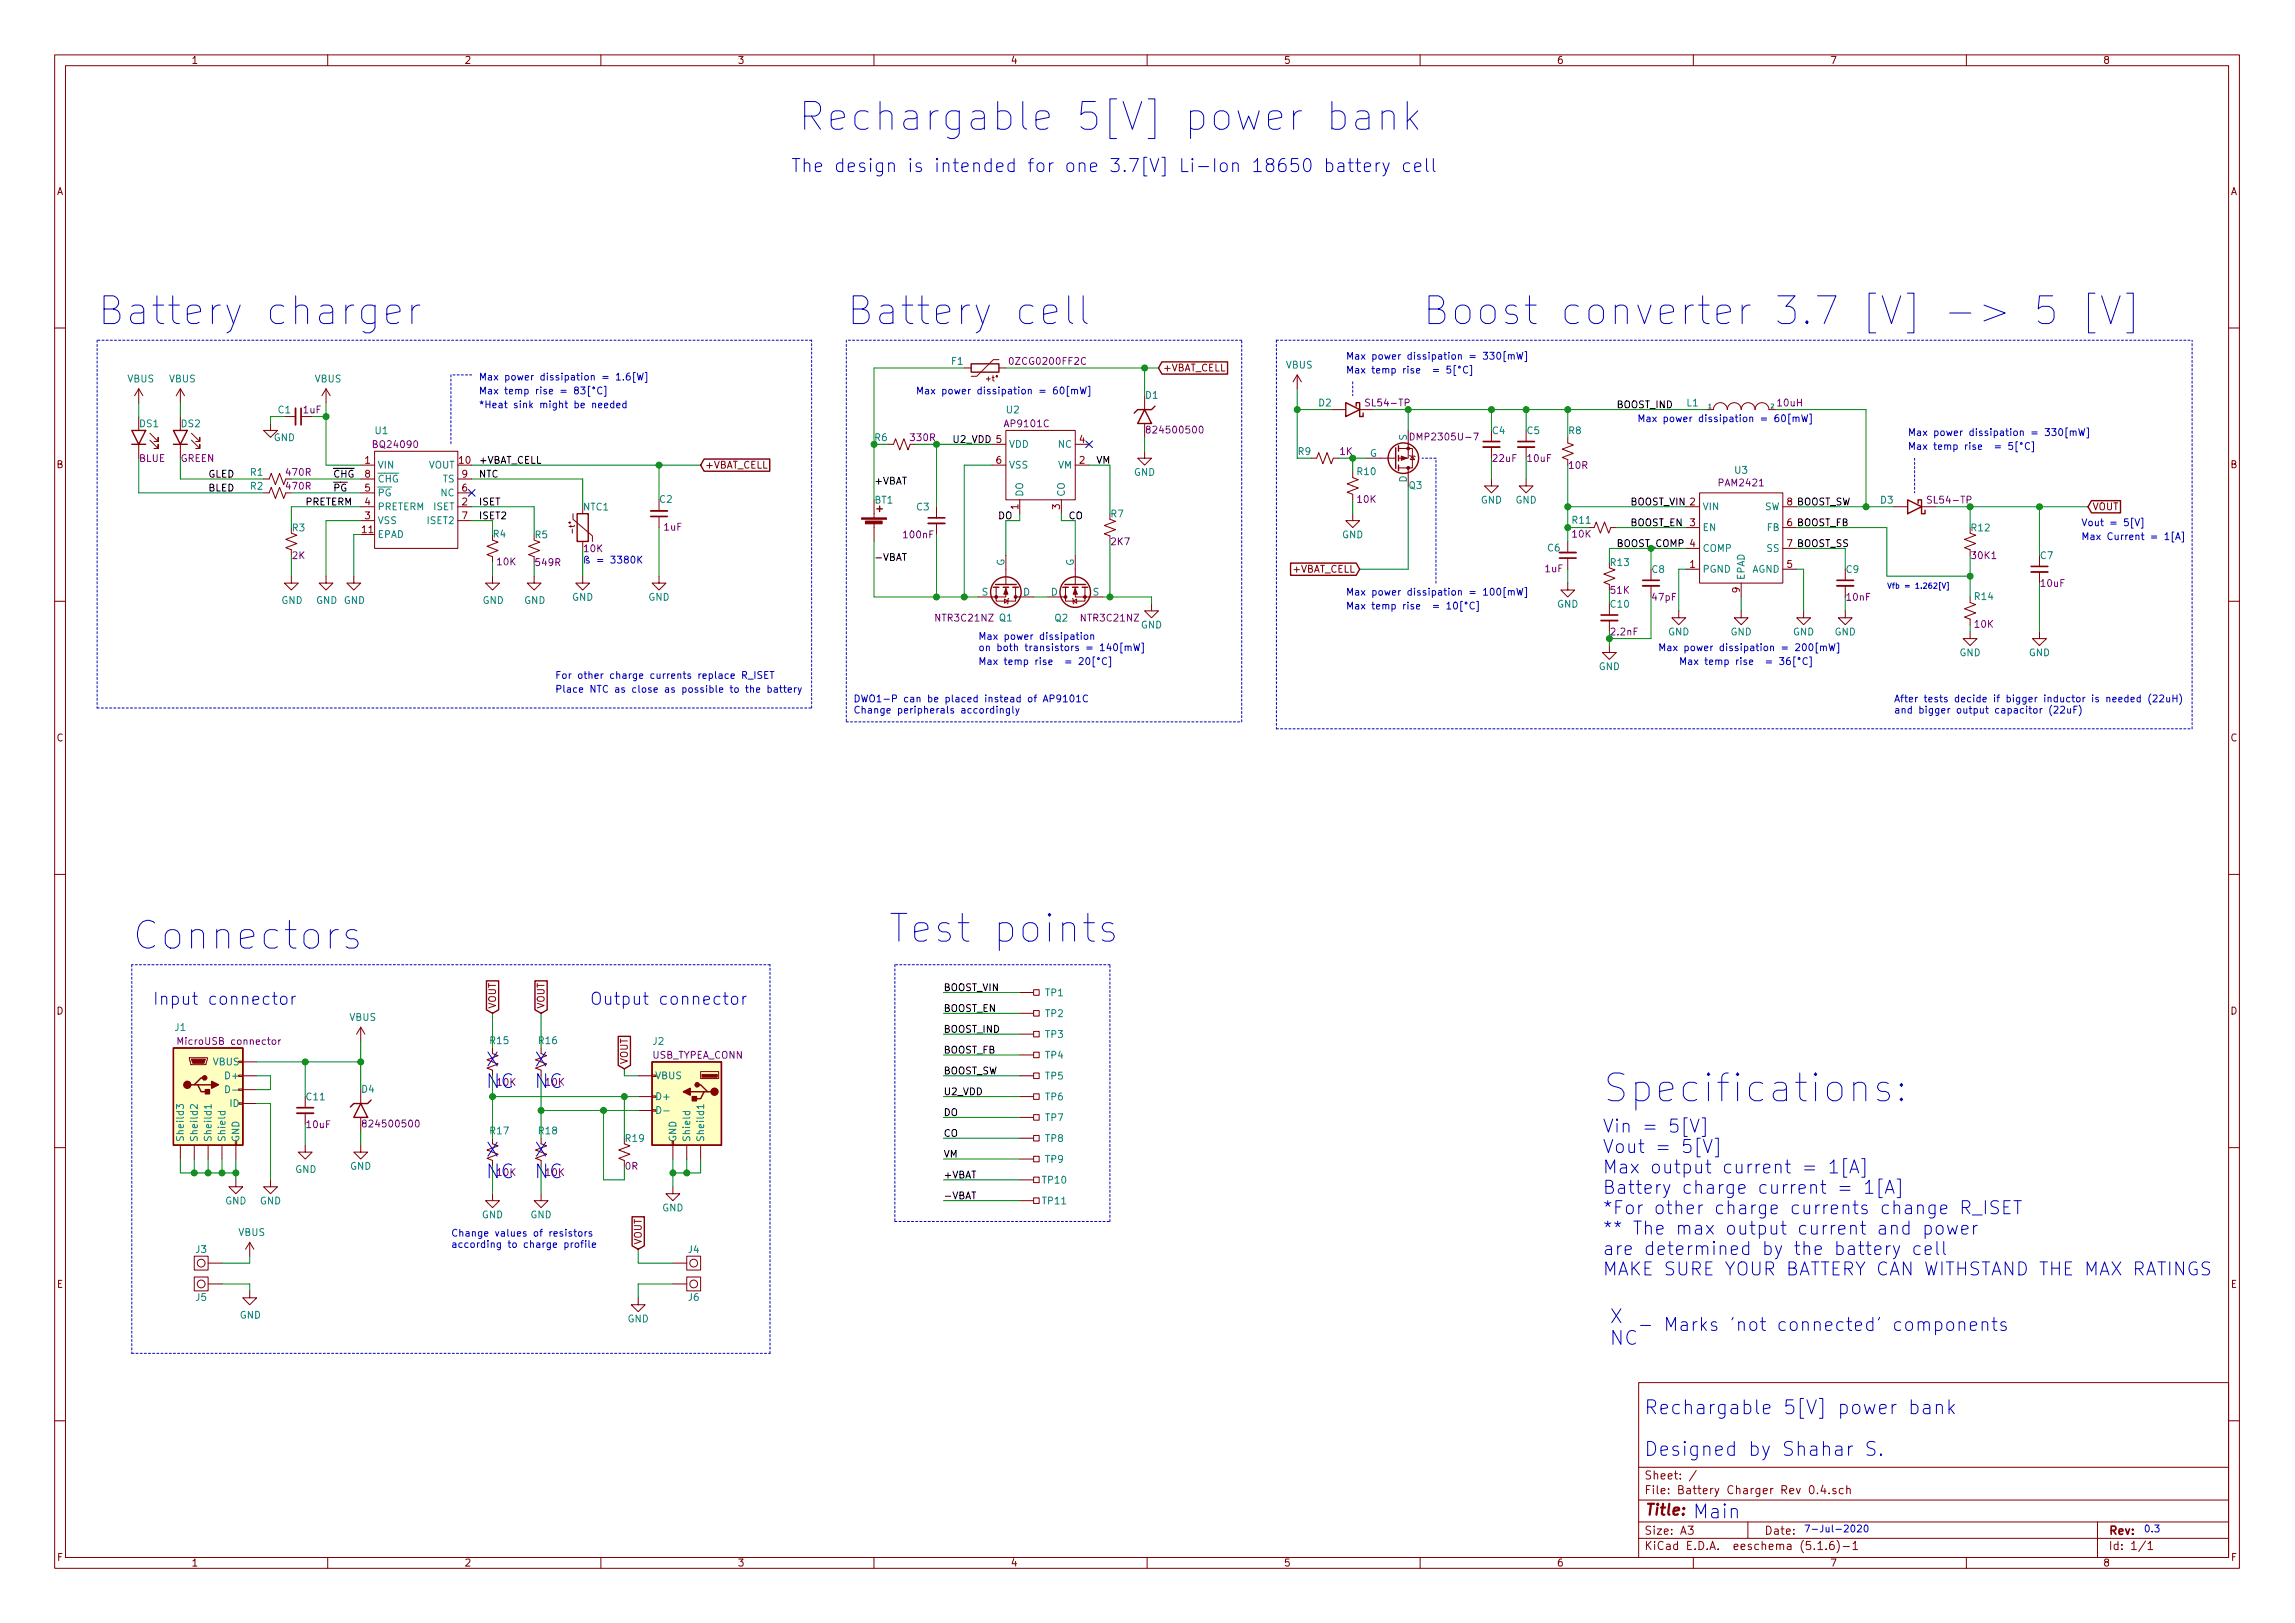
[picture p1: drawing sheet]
<svg xmlns="http://www.w3.org/2000/svg" width="420mm" height="297mm" viewBox="0 0 420 297" stroke-linecap="round" stroke-linejoin="round" font-family="sans-serif">
<defs><g id="words">
<g font-size="7.1" fill="#0000c2">
<text x="146" y="23.9">Rechargable 5[V] power bank</text>
<text x="17.8" y="59.5">Battery charger</text>
<text x="154.9" y="59.5">Battery cell</text>
<text x="260.3" y="59.5">Boost converter 3.7 [V] -&gt; 5 [V]</text>
<text x="24.1" y="173.8">Connectors</text>
<text x="162.6" y="172.5">Test points</text>
<text x="293.4" y="201.7">Specifications:</text>
</g>
<g font-size="3.5" fill="#0000c2">
<text x="88.9" y="195.2">X</text>
<text x="97.8" y="195.2">X</text>
<text x="88.9" y="199.2">NC</text>
<text x="97.8" y="199.2">NC</text>
<text x="88.9" y="211.7">X</text>
<text x="88.9" y="215.7">NC</text>
<text x="97.8" y="211.7">X</text>
<text x="97.8" y="215.7">NC</text>
<text x="294.6" y="242.2">X</text>
<text x="294.6" y="246.2">NC</text>
<text x="301" y="258.9">Rechargable 5[V] power bank</text>
<text x="301" y="266.5">Designed by Shahar S.</text>
<text x="309.9" y="277.9">Main</text>
</g>
<g font-size="3.3" fill="#0000c2">
<text x="144.8" y="31.5">The design is intended for one 3.7[V] Li-Ion 18650 battery cell</text>
<text x="293.4" y="207.3">Vin = 5[V]</text>
<text x="293.4" y="211.1">Vout = 5[V]</text>
<text x="293.4" y="214.8">Max output current = 1[A]</text>
<text x="293.4" y="218.5">Battery charge current = 1[A]</text>
<text x="293.4" y="222.3">*For other charge currents change R_ISET</text>
<text x="293.4" y="226">** The max output current and power</text>
<text x="293.4" y="229.7">are determined by the battery cell</text>
<text x="293.4" y="233.5">MAKE SURE YOUR BATTERY CAN WITHSTAND THE MAX RATINGS</text>
<text x="299.7" y="243.6">- Marks 'not connected' components</text>
</g>
<g font-size="3.1" fill="#0000c2">
<text x="27.9" y="183.9">Input connector</text>
<text x="107.9" y="183.9">Output connector</text>
</g>
<text font-size="2.8" fill="#840000" x="301" y="277.3">Title:</text>
<g font-size="2.1" fill="#840000">
<text x="301" y="273.5">File: Battery Charger Rev 0.4.sch</text>
<text x="301" y="270.8">Sheet: /</text>
<text x="301" y="280.9">Size: A3</text>
<text x="323" y="280.9">Date:</text>
<text x="386" y="280.9">Rev:</text>
<text x="301" y="283.7">KiCad E.D.A. eeschema (5.1.6)-1</text>
<text x="386" y="283.7">Id: 1/1</text>
</g>
<g font-size="1.8" fill="#840000">
<text x="35" y="11.7">1</text>
<text x="85" y="11.7">2</text>
<text x="135" y="11.7">3</text>
<text x="185" y="11.7">4</text>
<text x="235" y="11.7">5</text>
<text x="285" y="11.7">6</text>
<text x="335" y="11.7">7</text>
<text x="385" y="11.7">8</text>
<text x="10.4" y="35.7">A</text>
<text x="408.4" y="35.7">A</text>
<text x="212.9" y="68">+VBAT_CELL</text>
<text x="197.6" y="81.1">4</text>
<text x="10.4" y="85.7">B</text>
<text x="66.8" y="84.9">1</text>
<text x="66.8" y="90">5</text>
<text x="66.8" y="87.4">8</text>
<text x="84.1" y="84.9">10</text>
<text x="84.6" y="90">6</text>
<text x="84.6" y="87.4">9</text>
<text x="129.1" y="85.8">+VBAT_CELL</text>
<text x="182.4" y="84.9">6</text>
<text x="197.6" y="84.9">2</text>
<text x="408.4" y="85.7">B</text>
<text x="66.8" y="95">3</text>
<text x="66.8" y="92.5">4</text>
<text x="84.6" y="92.5">2</text>
<text x="84.6" y="95">7</text>
<text x="186.4" y="93.2" transform="rotate(-90 186.4 93.2)">1</text>
<text x="194.1" y="93.2" transform="rotate(-90 194.1 93.2)">3</text>
<text x="383.1" y="93.4">VOUT</text>
<text x="66.3" y="97.6">11</text>
<text x="309.4" y="96.3">3</text>
<text x="236.7" y="104.8">+VBAT_CELL</text>
<text x="309.4" y="103.9">1</text>
<text x="327.2" y="103.9">5</text>
<text x="318.5" y="108.5" transform="rotate(-90 318.5 108.5)">9</text>
<text x="10.4" y="135.7">C</text>
<text x="408.4" y="135.7">C</text>
<text x="10.4" y="185.7">D</text>
<text x="90.8" y="184.7" transform="rotate(-90 90.8 184.7)">VOUT</text>
<text x="99.7" y="184.7" transform="rotate(-90 99.7 184.7)">VOUT</text>
<text x="408.4" y="185.7">D</text>
<text x="114.9" y="194.8" transform="rotate(-90 114.9 194.8)">VOUT</text>
<text x="117.5" y="227.8" transform="rotate(-90 117.5 227.8)">VOUT</text>
<text x="10.4" y="235.7">E</text>
<text x="408.4" y="235.7">E</text>
<text x="10.5" y="285.7">F</text>
<text x="35" y="286.7">1</text>
<text x="85" y="286.7">2</text>
<text x="135" y="286.7">3</text>
<text x="185" y="286.7">4</text>
<text x="235" y="286.7">5</text>
<text x="285" y="286.7">6</text>
<text x="335" y="286.7">7</text>
<text x="385" y="286.7">8</text>
<text x="408.5" y="285.7">F</text>
</g>
<g font-size="1.8" fill="#0000c2">
<text x="246.4" y="65.8">Max power dissipation = 330[mW]</text>
<text x="87.6" y="69.6">Max power dissipation = 1.6[W]</text>
<text x="246.4" y="68.4">Max temp rise = 5[°C]</text>
<text x="87.6" y="72.2">Max temp rise = 83[°C]</text>
<text x="87.6" y="74.7">*Heat sink might be needed</text>
<text x="167.6" y="72.2">Max power dissipation = 60[mW]</text>
<text x="299.7" y="77.3">Max power dissipation = 60[mW]</text>
<text x="349.2" y="82.3">Max temp rise = 5[°C]</text>
<text x="349.2" y="79.8">Max power dissipation = 330[mW]</text>
<text x="381" y="96.3">Vout = 5[V]</text>
<text x="381" y="98.8">Max Current = 1[A]</text>
<text x="106.7" y="103.1">ß = 3380K</text>
<text x="246.4" y="109">Max power dissipation = 100[mW]</text>
<text x="246.4" y="111.5">Max temp rise = 10[°C]</text>
<text x="179.1" y="117.1">Max power dissipation</text>
<text x="179.1" y="119.2">on both transistors = 140[mW]</text>
<text x="303.5" y="119.2">Max power dissipation = 200[mW]</text>
<text x="101.6" y="124.2">For other charge currents replace R_ISET</text>
<text x="179.1" y="121.7">Max temp rise = 20[°C]</text>
<text x="307.3" y="121.7">Max temp rise = 36[°C]</text>
<text x="101.6" y="126.8">Place NTC as close as possible to the battery</text>
<text x="156.2" y="128.5">DWO1-P can be placed instead of AP9101C</text>
<text x="156.2" y="130.6">Change peripherals accordingly</text>
<text x="346.7" y="128.5">After tests decide if bigger inductor is needed (22uH)</text>
<text x="346.7" y="130.6">and bigger output capacitor (22uF)</text>
<text x="82.5" y="226.3">Change values of resistors</text>
<text x="82.5" y="228.4">according to charge profile</text>
<text x="330.2" y="280.5">7-Jul-2020</text>
<text x="392.4" y="280.5">0.3</text>
</g>
<g font-size="1.8" fill="#008484">
<text x="23.3" y="70">VBUS</text>
<text x="31" y="70">VBUS</text>
<text x="57.6" y="70">VBUS</text>
<text x="174.2" y="66.8">F1</text>
<text x="235.4" y="67.4">VBUS</text>
<text x="51" y="75.7">C1</text>
<text x="184.3" y="75.7">U2</text>
<text x="209.8" y="73">D1</text>
<text x="241.5" y="74.4">D2</text>
<text x="308.9" y="74.4">L1</text>
<text x="25.6" y="78.2">DS1</text>
<text x="33.2" y="78.2">DS2</text>
<text x="50.1" y="80.7">GND</text>
<text x="68.7" y="79.5">U1</text>
<text x="184.7" y="82">VDD</text>
<text x="193.8" y="82">NC</text>
<text x="250.8" y="83.6">G</text>
<text x="257.6" y="80.6" transform="rotate(-90 257.6 80.6)">S</text>
<text x="273.3" y="79.5">C4</text>
<text x="279.6" y="79.5">C5</text>
<text x="287.2" y="79.5">R8</text>
<text x="45.9" y="87.1">R1</text>
<text x="45.9" y="89.6">R2</text>
<text x="69.1" y="85.8">VIN</text>
<text x="69.1" y="88.3">CHG</text>
<text x="78.4" y="85.8">VOUT</text>
<text x="81.1" y="88.3">TS</text>
<text x="184.7" y="85.8">VSS</text>
<text x="193.7" y="85.8">VM</text>
<text x="207.6" y="87.1">GND</text>
<text x="248.5" y="87">R10</text>
<text x="257.6" y="88.3" transform="rotate(-90 257.6 88.3)">D</text>
<text x="258" y="89.5">Q3</text>
<text x="317.7" y="86.7">U3</text>
<text x="69.1" y="95.9">VSS</text>
<text x="69.1" y="93.4">PRETERM</text>
<text x="69.1" y="90.8">PG</text>
<text x="78.4" y="95.9">ISET2</text>
<text x="79.4" y="93.4">ISET</text>
<text x="80.7" y="90.8">NC</text>
<text x="106.8" y="93.4">NTC1</text>
<text x="120.8" y="92">C2</text>
<text x="160.1" y="92.2">BT1</text>
<text x="167.8" y="93.4">C3</text>
<text x="187.3" y="91" transform="rotate(-90 187.3 91)">DO</text>
<text x="194.9" y="91" transform="rotate(-90 194.9 91)">CO</text>
<text x="203.4" y="94.7">R7</text>
<text x="271.1" y="92.2">GND</text>
<text x="277.4" y="92.2">GND</text>
<text x="287.9" y="95.8">R11</text>
<text x="311.7" y="93.4">VIN</text>
<text x="323" y="93.4">SW</text>
<text x="344.3" y="92.2">D3</text>
<text x="53.5" y="97.2">R3</text>
<text x="69.1" y="98.5">EPAD</text>
<text x="90.3" y="98.4">R4</text>
<text x="98" y="98.5">R5</text>
<text x="245.7" y="98.5">GND</text>
<text x="283.4" y="100.9">C6</text>
<text x="311.7" y="97.2">EN</text>
<text x="311.7" y="101">COMP</text>
<text x="323.5" y="97.2">FB</text>
<text x="323.5" y="101">SS</text>
<text x="361" y="97.2">R12</text>
<text x="183.9" y="103.6" transform="rotate(-90 183.9 103.6)">G</text>
<text x="196.6" y="103.6" transform="rotate(-90 196.6 103.6)">G</text>
<text x="294.9" y="103.6">R13</text>
<text x="302.5" y="104.9">C8</text>
<text x="311.7" y="104.8">PGND</text>
<text x="319.4" y="106.2" transform="rotate(-90 319.4 106.2)">EPAD</text>
<text x="320.7" y="104.8">AGND</text>
<text x="338" y="104.9">C9</text>
<text x="373.6" y="102.3">C7</text>
<text x="51.5" y="110.5">GND</text>
<text x="57.9" y="110.5">GND GND</text>
<text x="88.3" y="110.5">GND</text>
<text x="96" y="110.5">GND</text>
<text x="104.7" y="109.9">GND</text>
<text x="118.7" y="109.9">GND</text>
<text x="179.8" y="109">S</text>
<text x="183" y="113.7">Q1</text>
<text x="187.3" y="109">D</text>
<text x="192.4" y="109">D</text>
<text x="193.1" y="113.8">Q2</text>
<text x="200.1" y="109">S</text>
<text x="285.1" y="111.2">GND</text>
<text x="294.9" y="111.2">C10</text>
<text x="361.6" y="109.8">R14</text>
<text x="208.9" y="115">GND</text>
<text x="305.4" y="116.3">GND</text>
<text x="316.8" y="116.3">GND</text>
<text x="328.2" y="116.3">GND</text>
<text x="335.9" y="116.3">GND</text>
<text x="292.7" y="122.6">GND</text>
<text x="358.7" y="120.1">GND</text>
<text x="371.4" y="120.1">GND</text>
<text x="191.4" y="182.3">TP1</text>
<text x="32.1" y="188.7">J1</text>
<text x="64" y="186.8">VBUS</text>
<text x="89.8" y="191.1">R15</text>
<text x="98.7" y="191.1">R16</text>
<text x="119.6" y="191.2">J2</text>
<text x="191.4" y="186.1">TP2</text>
<text x="191.4" y="190">TP3</text>
<text x="39" y="195">VBUS</text>
<text x="41.6" y="197.5">D+</text>
<text x="119.9" y="197.5">VBUS</text>
<text x="191.4" y="193.8">TP4</text>
<text x="191.4" y="197.6">TP5</text>
<text x="42.1" y="200.1">D-</text>
<text x="42.2" y="202.6">ID</text>
<text x="56.2" y="201.4">C11</text>
<text x="66.2" y="200">D4</text>
<text x="119.9" y="201.3">D+</text>
<text x="191.4" y="201.4">TP6</text>
<text x="33.7" y="209.1" transform="rotate(-90 33.7 209.1)">Sheild3</text>
<text x="36.2" y="209.1" transform="rotate(-90 36.2 209.1)">Sheild2</text>
<text x="38.7" y="209.1" transform="rotate(-90 38.7 209.1)">Sheild1</text>
<text x="41.3" y="209.1" transform="rotate(-90 41.3 209.1)">Shield</text>
<text x="43.8" y="209.1" transform="rotate(-90 43.8 209.1)">GND</text>
<text x="89.8" y="207.6">R17</text>
<text x="98.7" y="207.6">R18</text>
<text x="114.6" y="209">R19</text>
<text x="123.8" y="209.1" transform="rotate(-90 123.8 209.1)">GND</text>
<text x="126.4" y="209.1" transform="rotate(-90 126.4 209.1)">Shield</text>
<text x="128.9" y="209.1" transform="rotate(-90 128.9 209.1)">Sheild1</text>
<text x="191.4" y="205.2">TP7</text>
<text x="191.4" y="209">TP8</text>
<text x="54.1" y="214.7">GND</text>
<text x="64.1" y="214.1">GND</text>
<text x="191.4" y="212.8">TP9</text>
<text x="41.2" y="220.4">GND</text>
<text x="47.6" y="220.4">GND</text>
<text x="121.2" y="221.7">GND</text>
<text x="190.9" y="216.6">TP10</text>
<text x="190.9" y="220.4">TP11</text>
<text x="43.7" y="226.2">VBUS</text>
<text x="88.2" y="223">GND</text>
<text x="97.1" y="223">GND</text>
<text x="35.9" y="229.3">J3</text>
<text x="126" y="229.3">J4</text>
<text x="35.9" y="238.1">J5</text>
<text x="126" y="238.1">J6</text>
<text x="43.9" y="241.3">GND</text>
<text x="114.9" y="242">GND</text>
</g>
<g font-size="1.8" fill="#840084">
<text x="185.2" y="66.8">0ZCG0200FF2C</text>
<text x="55.6" y="75.7">1uF</text>
<text x="250.5" y="74.4">SL54-TP</text>
<text x="325.5" y="74.4">10uH</text>
<text x="68.6" y="82">BQ24090</text>
<text x="166.8" y="80.7">330R</text>
<text x="184.1" y="78.2">AP9101C</text>
<text x="210.6" y="79.3">824500500</text>
<text x="259" y="80.6">DMP2305U-7</text>
<text x="25.5" y="84.5">BLUE</text>
<text x="33" y="84.5">GREEN</text>
<text x="52.5" y="87.1">470R</text>
<text x="52.5" y="89.6">470R</text>
<text x="273.4" y="84.5">22uF</text>
<text x="279.7" y="84.5">10uF</text>
<text x="287.3" y="85.8">10R</text>
<text x="314.8" y="89">PAM2421</text>
<text x="248.5" y="92">10K</text>
<text x="353.3" y="92.2">SL54-TP</text>
<text x="107" y="101.1">10K</text>
<text x="121.6" y="97.1">1uF</text>
<text x="165.6" y="98.5">100nF</text>
<text x="203.5" y="99.8">2K7</text>
<text x="287.9" y="98.4">10K</text>
<text x="53.5" y="102.3">2K</text>
<text x="91.1" y="103.5">10K</text>
<text x="98.2" y="103.6">549R</text>
<text x="282.9" y="104.7">1uF</text>
<text x="361.1" y="102.3">30K1</text>
<text x="373.7" y="107.4">10uF</text>
<text x="171.4" y="113.8">NTR3C21NZ</text>
<text x="198.1" y="113.8">NTR3C21NZ</text>
<text x="294.9" y="108.7">51K</text>
<text x="302.6" y="109.9">47pF</text>
<text x="338.2" y="109.9">10nF</text>
<text x="361.6" y="114.9">10K</text>
<text x="33.2" y="191.2">MicroUSB connector</text>
<text x="119.3" y="193.8">USB_TYPEA_CONN</text>
<text x="91.1" y="198.7">10K</text>
<text x="99.9" y="198.7">10K</text>
<text x="56.2" y="206.5">10uF</text>
<text x="67.1" y="206.3">824500500</text>
<text x="91.1" y="215.2">10K</text>
<text x="99.9" y="215.2">10K</text>
<text x="114.5" y="214.1">0R</text>
</g>
<g font-size="1.8">
<text x="295.9" y="74.7">BOOST_IND</text>
<text x="174.6" y="81.1">U2_VDD 5</text>
<text x="38.1" y="90">BLED</text>
<text x="38.1" y="87.4">GLED</text>
<text x="61" y="90">PG</text>
<text x="61" y="87.4">CHG</text>
<text x="87.6" y="87.4">NTC</text>
<text x="87.6" y="84.9">+VBAT_CELL</text>
<text x="160" y="88.7">+VBAT</text>
<text x="200.7" y="84.9">VM</text>
<text x="55.9" y="92.5">PRETERM</text>
<text x="87.6" y="95">ISET2</text>
<text x="87.6" y="92.5">ISET</text>
<text x="182.8" y="95">DO</text>
<text x="195.6" y="95">CO</text>
<text x="298.4" y="92.5">BOOST_VIN 2</text>
<text x="327.2" y="92.5">8 BOOST_SW</text>
<text x="298.4" y="96.3">BOOST_EN</text>
<text x="327.2" y="96.3">6 BOOST_FB</text>
<text x="327.2" y="100.1">7 BOOST_SS</text>
<text x="160" y="102.7">-VBAT</text>
<text x="172.7" y="185.2">BOOST_EN</text>
<text x="172.7" y="181.4">BOOST_VIN</text>
<text x="172.7" y="189">BOOST_IND</text>
<text x="172.7" y="192.8">BOOST_FB</text>
<text x="172.7" y="196.6">BOOST_SW</text>
<text x="172.7" y="200.4">U2_VDD</text>
<text x="172.7" y="204.3">DO</text>
<text x="172.7" y="208.1">CO</text>
<text x="172.7" y="211.9">VM</text>
<text x="172.7" y="215.7">+VBAT</text>
<text x="172.7" y="219.5">-VBAT</text>
</g>
<g font-size="1.8" fill="#008400">
<text x="160.2" y="80.7">R6</text>
<text x="237.7" y="83.3">R9</text>
<text x="245.3" y="83.3">1K</text>
<text x="295.9" y="100.1">BOOST_COMP 4</text>
<text x="295" y="116.3">2.2nF</text>
</g>
<g font-size="1.4" fill="#840000">
<text x="180.7" y="69.8">+t°</text>
<text x="105.2" y="97.3" transform="rotate(-90 105.2 97.3)">-t°</text>
</g>
<text font-size="1.4" fill="#0000c2" x="345.4" y="107.7">Vfb = 1.262[V]</text>
<g font-size="1.1" fill="#008484">
<text x="312.8" y="74.7">1</text>
<text x="324.2" y="74.7">2</text>
</g>
</g></defs>
<g fill="none" stroke="#840000" stroke-width=".18">
<path d="M10 10h400v277h-400zM12 12h396v273.1h-396zM60 10v2M110 10v2M160 10v2M210 10v2M260 10v2M310 10v2M360 10v2M10 60h2M25.4 71.2l-.8 1.2M25.4 71.2v2.5"/>
<path d="M25.4 76.2v2.6M25.4 71.2l.8 1.2M27.4 79.3l1.6 1.5v-.8v.8h-.8M33 71.2l-.7 1.2M33 71.2v2.5M33 76.2v2.6M33 71.2l.8 1.2M35.1 79.3l1.5 1.5v-.8v.8h-.8M49.5 77.5v1.3h1.3l-1.3 1.2-1.2-1.2h1.2M52.1 76.2h2M55.1 76.2h2M59.7 71.2l-.8 1.2"/>
<path d="M59.7 71.2v2.5M59.7 71.2l.8 1.2M176.5 67.3h1.3M182.9 65.8h-1l-3.1 3.1h-1M182.9 67.3h1.2M184.1 78.8h12.7v12.7h-12.7zM209.5 72.4v2.6M209.5 77.5v2.5M237.5 68.6l-.8 1.3M237.5 68.6v2.6M237.5 68.6l.8 1.3M243.8 75h2.6"/>
<path d="M248.9 75h2.6M257.8 78.8v5.1h-1.8M273 78.8v2M279.4 78.8v2M312.4 75h1.3a1.27 1.27 0 0 1 1.3-1.3 1.27 1.27 0 0 1 1.2 1.3 1.27 1.27 0 0 1 1.3-1.3 1.27 1.27 0 0 1 1.3 1.3 1.27 1.27 0 0 1 1.2-1.3 1.27 1.27 0 0 1 1.3 1.3 1.27 1.27 0 0 1 1.3-1.3 1.27 1.27 0 0 1 1.2 1.3h1.3M408 60h2M25.4 81.3v2.6M27.4 80.6l1.6 1.5v-.8v.8h-.8M33 81.3v2.6M35.1 80.6l1.5 1.5v-.8v.8h-.8M48.3 87.7h1l.4-1 .7 2 .8-2 .7 2 .4-1M48.3 90.2h1l.4-1 .7 2 .8-2 .7 2 .4-1"/>
<path d="M53.3 97.6l1.1 .4-2.1 .7 2.1 .8-2.1 .7 1 .4M66 85.1h2.6M66 92.7h2.6M66 95.3h2.6M66 90.2h2.6M66 87.7h2.6M68.6 82.6h15.2v17.8h-15.2zM83.8 92.7h2.6M83.8 95.3h2.6M83.8 90.2h2.6M83.8 87.7h2.6M90.2 98.8l1 .4-2 .8 2 .7-2 .8 1 .4v1"/>
<path d="M97.8 98.8l1 .4-2 .8 2 .7-2 .8 1 .4M104.9 94v1l3.6 3.1v1M106.7 99.1v1.3M120.6 91.5v2M120.6 94.5v2.1M160 91.5v3.3M160 95.8v3.3M162.6 81.3h1l.4-1 .7 2 .8-2 .7 2 .4-1M171.4 92.7v2.1M171.4 95.8v2M181.6 81.3h2.5M181.6 85.1h2.5"/>
<path d="M186.7 91.5v2.5M194.3 91.5v2.5M196.8 81.3h2.6M196.8 85.1h2.6M203.2 95l1 .4-2 .8 2 .7-2 .8 1 .4M209.5 82.6v1.3h1.3l-1.3 1.2-1.2-1.2h1.2M240 83.9h1l.4-1.1 .8 2.1 .8-2.1 .7 2.1 .4-1h1M247.6 86.4v1l1.1 .4-2.1 .8 2.1 .7-2.1 .8 1 .4v1M247.6 94v1.3h1.3l-1.3 1.3-1.2-1.3h1.2M250.2 83.9h5.3M256 82.1h2.6v3.5h-2.6M257.8 85.6v3.3"/>
<path d="M258.1 83.3l.1 .2h.8l.1 .1M258.6 83.5l.4 .6h-.8zM273 87.7v1.2h1.3l-1.3 1.3-1.2-1.3h1.2M273 81.8v2.1M279.4 87.7v1.2h1.3l-1.3 1.3-1.3-1.3h1.3M279.4 81.8v2.1M287 80v1.1l1 .3-2 .8 2 .8-2 .7 1 .4M287 99.1v2M290.8 96.6h1l.4-1.1 .8 2.1 .8-2.1 .7 2.1 .4-1h1M308.6 92.7h2.5M308.6 96.6h2.5M311.1 90.2h15.3v16.5h-15.3z"/>
<path d="M326.4 92.7h2.5M326.4 96.6h2.5M346.7 92.7h2.5M351.8 92.7h2.5M360.7 97.6l1 .4-2 .7 2 .8-2 .7 1 .4M10 110h2M53.3 105.4v1.3h1.3l-1.3 1.3-1.2-1.3h1.2M59.7 105.4v1.3h1.3l-1.3 1.3-1.3-1.3h1.3M64.8 105.4v1.3h1.2l-1.2 1.3-1.3-1.3h1.3M90.2 105.4v1.3h1.2l-1.2 1.3-1.3-1.3h1.3M97.8 105.4v1.3h1.3l-1.3 1.3-1.3-1.3h1.3M106.7 105.4v1.3h1.2l-1.2 1.3-1.3-1.3h1.3"/>
<path d="M120.6 105.4v1.3h1.3l-1.3 1.3-1.2-1.3h1.2M182.4 107.5v2.5h3.5v-2.5M183.9 109.6l.6 .4-.6 .4zM184.1 107.5v1.8h-5M184.1 101.6v5.4M184.7 109.5l-.2 .1v.8l-.1 .1M185.9 109.3h3.3M191.8 109.3h3.3M195.1 107.5v2.5h3.5v-2.5M196.3 109.5l.2 .1v.8l.1 .1M196.5 110l.6-.4v.8zM196.8 107.5v1.8h5.1"/>
<path d="M196.8 101.6v5.4M210.8 110.5v1.3h1.3l-1.3 1.3-1.3-1.3h1.3M287 106.7v1.3h1.3l-1.3 1.3-1.3-1.3h1.3M287 102.1v2.1M294.6 118.1v1.3h1.3l-1.3 1.3-1.2-1.3h1.2M294.6 103.9l1.1 .4-2.1 .8 2.1 .7-2.1 .8 1 .4M294.6 110.5v2.1M294.6 113.6v2M302.3 104.2v2M302.3 107.2v2.1M307.3 111.8v1.3h1.3l-1.3 1.2-1.2-1.2h1.2M308.6 104.2h2.5"/>
<path d="M308.6 100.4h2.5M318.8 111.8v1.3h1.2l-1.2 1.2-1.3-1.2h1.3M318.8 106.7v2.6M326.4 104.2h2.5M326.4 100.4h2.5M330.2 111.8v1.3h1.3l-1.3 1.2-1.3-1.2h1.3M337.8 111.8v1.3h1.3l-1.3 1.2-1.3-1.2h1.3M337.8 104.2v2M337.8 107.2v2.1M360.7 109.3v1l1 .4-2 .7 2 .8-2 .7 1 .4v1M360.7 115.6v1.3h1.2l-1.2 1.2-1.3-1.2h1.3M373.4 115.6v1.3h1.2l-1.2 1.2-1.3-1.2h1.3"/>
<path d="M373.4 101.6v2.1M373.4 104.7v2M408 110h2M10 160h2M408 160h2M34.7 193.6h3.3v.2l-.3 1.1h-2.8zM43.7 194.2h.7v.3h-.7zM44.4 196.9h2.6M44.4 194.3h2.6M44.4 199.4h2.6M66 188v2.5M66 199.4v2.6"/>
<path d="M66 188l-.7 1.3M66 188l.8 1.3M116.8 196.9h2.6M128.3 196.1h3.3v1.3h-3.3zM186.7 181.6h2.5M186.7 185.5h2.5M186.7 189.3h2.5M186.7 193.1h2.5M186.7 196.9h2.5M189.2 181.1h1v1.1h-1zM189.2 184.9h1v1.1h-1zM189.2 188.8h1v1h-1z"/>
<path d="M189.2 192.6h1v1h-1zM189.2 196.4h1v1h-1zM10 210h2M33 209.6v2.5M35.6 209.6v2.5M38.1 209.6v2.5M40.6 209.6v2.5M43.2 215.9v1.3h1.2l-1.2 1.3-1.3-1.3h1.3M43.2 209.6v2.5M44.4 202h2.6M49.5 215.9v1.3h1.3l-1.3 1.3-1.2-1.3h1.2M55.9 209.6v1.3h1.2l-1.2 1.2-1.3-1.2h1.3"/>
<path d="M55.9 200.7v2M55.9 203.7v2.1M66 209.6v1.3h1.3l-1.3 1.2-1.2-1.2h1.2M66 204.5v2.5M90.2 218.5v1.2h1.2l-1.2 1.3-1.3-1.3h1.3M99.1 218.5v1.2h1.2l-1.2 1.3-1.3-1.3h1.3M114.3 209.3l1 .4-2 .8 2 .7-2 .8 1 .4M116.8 200.7h2.6M116.8 203.2h2.6M119.4 203.1h.7v.3h-.7zM119.4 200.6h.7v.2h-.7zM123.2 217.2v1.3h1.3l-1.3 1.2-1.3-1.2h1.3"/>
<path d="M123.2 209.6v2.5M125.7 209.6v2.5M128.3 209.6v2.5M186.7 200.7h2.5M186.7 204.5h2.5M186.7 208.3h2.5M186.7 212.1h2.5M186.7 215.9h2.5M186.7 219.7h2.5M189.2 200.2h1v1h-1zM189.2 204h1v1h-1zM189.2 207.8h1v1h-1z"/>
<path d="M189.2 211.6h1v1h-1zM189.2 215.4h1v1h-1zM189.2 219.2h1v1.1h-1zM408 210h2M35.6 229.9h2.5v2.5h-2.5zM35.6 233.7h2.5v2.6h-2.5zM38.1 231.2h2.5M38.1 235h2.5M45.7 236.3v1.2h1.3l-1.3 1.3-1.3-1.3h1.3M45.7 227.4l-.7 1.2M45.7 227.4v2.5M45.7 227.4l.8 1.2"/>
<path d="M116.8 237.5v1.3h1.3l-1.3 1.3-1.2-1.3h1.2M123.2 231.2h2.5M123.2 235h2.5M125.7 233.7h2.6v2.6h-2.6zM125.7 229.9h2.6v2.5h-2.6zM300 253h108v32.1h-108zM10 260h2M300 278.5h108M300 274.5h108M300 268.5h108M309 279.3h1l-.5 .6 .4 .1v.7l-.2 .1-.7-.1M310.5 269.1l-1.2 2"/>
<path d="M320 278.5v3M332.7 273.3v.1M333.7 271.8l-.3 1.1h.9M334.1 272.4v1M334.9 273.3v.1M336.1 272.5l-.4-.1-.2 .2 .1 .2 .5 .2v.3h-.6M337.4 272.5l-.4-.1-.3 .3 .1 .6 .2 .1 .4-.1M338.1 272.5l.2-.1 .4 .1v.9M338.1 271.9v1.5M384 278.5v6.6M408 260h2M60 285.1v1.9"/>
<path d="M110 285.1v1.9M160 285.1v1.9M210 285.1v1.9M260 285.1v1.9M300 281.5h108M310 285.1v1.9M332.8 282.5l.4-.4v1.5M332.8 283.6h.9M334.3 283.5v.1M335.7 282.1a.59 .59 0 0 0-.8 .6l.1 .8 .2 .1 .5-.1 .1-.5-.1-.3h-.5l-.3 .3M336.3 281.9a1.71 1.71 0 0 1 0 2.3M337.4 283h1.2"/>
<path d="M339.2 282.5l.4-.4v1.5M339.2 283.6h.9M360 285.1v1.9M392.8 282l-1.3 2M393.2 282.5l.5-.4v1.5M393.2 283.6h.9"/>
<circle cx="36.8" cy="235" r=".71"/>
<circle cx="36.8" cy="231.2" r=".71"/>
<circle cx="127" cy="235" r=".71"/>
<circle cx="127" cy="231.2" r=".71"/>
</g>
<path d="M54.1 74.7v3.1M119.1 93.5h3.1M169.9 95.8h3.1M271.5 81.8h3.1M277.9 81.8h3M285.5 101.1h3M293.1 113.6h3.1M300.7 107.2h3.1M336.3 107.2h3M371.9 104.7h3M54.4 203.7h3" fill="none" stroke="#840000" stroke-width=".33"/>
<path d="M55.1 74.7v3.1M119.1 94.5h3.1M169.9 94.8h3.1M271.5 80.8h3.1M277.9 80.8h3M285.5 102.1h3M293.1 112.6h3.1M300.7 106.2h3.1M336.3 106.2h3M371.9 103.7h3M54.4 202.7h3" fill="none" stroke="#840000" stroke-width=".3"/>
<g fill="none" stroke="#840000" stroke-width=".25">
<path d="M24.1 78.8h2.6l-1.3 2.5zM31.7 78.8h2.6l-1.3 2.5zM177.8 66.6h5.1v1.5h-5.1zM209.5 75l1.3 2.5h-2.5zM211.5 74.3l-.7 .7h-2.5l-.7 .6M212.7 66.2h12v2.3h-12l-.6-1.2zM246.4 73.7l2.5 1.3-2.5 1.2zM248.3 74.3v-.6h.6v2.5h.7v-.6M24.1 81.3h2.6M31.7 81.3h2.6M105.7 94h2v5.1h-2zM128.9 84h12v2.2h-12l-.6-1.1z"/>
<path d="M160.5 93.1h1M161 92.6v1M255.5 82v3.8M256 81.6v1M256 83.3v1.1M256 85.1v1M349.2 91.5l2.6 1.2-2.6 1.3zM351.2 92.1v-.6h.6v2.5h.6v-.6M382.9 91.6h5.3v2.3h-5.3l-.6-1.2zM181.9 107.5h1M182.2 107h3.9M183.6 107.5h1.1"/>
<path d="M185.4 107.5h1M194.6 107.5h1M194.9 107h3.9M196.3 107.5h1.1M198.1 107.5h1M236.3 103.1h12l.6 1.1-.6 1.1h-12zM89.1 179.5h2.2v5.3l-1.1 .7-1.1-.7zM97.9 179.5h2.3v5.3l-1.1 .7-1.2-.7zM31.7 191.8h12.7v17.8h-12.7zM35.6 198.5h.6l.6 1.3h1.3M36.2 198.5h2.5M37.5 197.3h-.7l-1.2 1.2h-.7"/>
<path d="M113.2 189.7h2.2v5.3l-1.1 .6-1.1-.6zM119.4 194.3h12.7v15.3h-12.7zM126.4 199.8h2.5M127.6 198.5h.7l1.2 1.3h.7M129.5 199.8h-.6l-.6 1.3h-1.3M66 202l1.3 2.5h-2.5zM67.9 201.3l-.6 .7h-2.5l-.7 .6M115.7 222.7h2.3v5.3l-1.2 .6-1.1-.6z"/>
<circle cx="256.9" cy="83.9" r="2.79"/>
<circle cx="184.1" cy="108.4" r="2.79"/>
<circle cx="196.8" cy="108.4" r="2.79"/>
</g>
<path d="M210.1 78.5l-.2-.1v-.3l.2-.1 .4 .1v.3l-.5 .2-.1 .2v.2l.2 .3 .4-.1 .1-.2-.1-.4-.2-.1M219.6 78.1l.2-.1a.69 .69 0 0 1 .5 .6 .69 .69 0 0 1-.5 .7l-.2-.2-.1-.3zM258.2 79.3a.64 .64 0 0 1 .7 .6 .64 .64 0 0 1-.7 .6zM269.8 79.3h.8l-.5 1.2M32.6 191.1v-1.2l.4 .9 .4-.9v1.2M49.9 190.4l.3-.1 .3 .2-.1 .6h-.3l-.3-.2zM51 190.3v.8M51.4 190.3l-.4 .2M66.6 205.5l-.2-.1v-.3l.2-.1 .4 .1v.3l-.5 .2-.2 .2v.2l.3 .3 .4-.1 .1-.2-.1-.4-.2-.1M76.1 205.1l.2-.1a.69 .69 0 0 1 .5 .6 .69 .69 0 0 1-.5 .7l-.2-.2-.1-.3z" fill="none" stroke="#840084" stroke-width=".18"/>
<g fill="#840000" stroke="#840000" stroke-width=".18">
<path d="M157.7 94.8h4.6v.2h-4.6z"/>
<path d="M158.4 95.4h3.1v.5h-3.1z"/>
<path d="M196.8 107.7l.4 1h-.7z"/>
<path d="M184.1 107.7l.4 1h-.7z"/>
<path d="M256.5 83.5l1.1 .4-1.1 .3z"/>
<path d="M128.5 196.6h2.8v.5h-2.8z"/>
<path d="M35.1 193.8h2.5l-.3 .8h-2z"/>
<circle cx="198.6" cy="109.3" r=".25"/>
<circle cx="195.1" cy="109.3" r=".25"/>
<circle cx="182.4" cy="109.3" r=".25"/>
<circle cx="185.9" cy="109.3" r=".25"/>
<circle cx="257.8" cy="82.1" r=".25"/>
<circle cx="257.8" cy="85.6" r=".25"/>
</g>
<g fill="#ffffc2" stroke="#ffffc2" stroke-width=".18">
<path d="M119.4 194.3h12.7v15.3h-12.7z"/>
<path d="M31.7 191.8h12.7v17.8h-12.7z"/>
</g>
<g fill="#840000" stroke="#840000" stroke-width=".25">
<path d="M126.7 200.7h.8v.8h-.8z"/>
<path d="M125.1 199.8l1.3-.6v1.2z"/>
<path d="M37.6 199.4h.8v.8h-.8z"/>
<path d="M38.7 197.9l1.3 .6-1.3 .7z"/>
<circle cx="130.8" cy="199.8" r=".63"/>
<circle cx="127.6" cy="198.5" r=".38"/>
<circle cx="34.3" cy="198.5" r=".63"/>
<circle cx="37.5" cy="197.3" r=".38"/>
</g>
<g fill="none" stroke="#008484" stroke-width=".18">
<path d="M41.3 198.7a.64 .64 0 0 1 .7 .7 .64 .64 0 0 1-.7 .6zM32.3 202.9v-.8l.5 .5 .1-.4 .5-.1 .2 .3-.1 .5M36.1 202.1v.8l-.9-.8-.4 .3 .2 .5M38.7 202.5h-1.3l.3 .4M38.7 202.1v.8M39.9 203.4h1.3M40.4 203.4v.4l.2 .2 .5-.1v-.5M120.2 202.5a.64 .64 0 0 1 .8 .7 .64 .64 0 0 1-.8 .6zM121.5 203.3h1M125 203.4h1.3M125.5 203.4v.4l.2 .2 .5-.1v-.5M128.8 202.5h-1.2l.3 .4"/>
<path d="M128.8 202.1v.8"/>
</g>
<g fill="none" stroke="#0000c2" stroke-width=".18" stroke-dasharray=".4 .4">
<path d="M17.8 62.3v67.3M82.5 68.6v12.7M86.4 68.6h-3.9M148.6 62.3h-130.8M154.9 62.3v69.8M227.3 62.3h-72.4M233.7 62.3h167.6M233.7 62.3v71.1M247.6 69.9v2.5M262.9 83.9h-2.6M350.5 83.9v6.3M262.9 106.7v-22.8"/>
<path d="M17.8 129.6h130.8M148.6 129.6v-67.3M154.9 132.1h72.4M227.3 132.1v-69.8M233.7 133.4h167.6M401.3 133.4v-71.1M24.1 176.6v71.1M141 176.6h-116.9M163.8 176.6v47M203.2 176.6h-39.4M163.8 223.6h39.4M203.2 223.6v-47"/>
<path d="M24.1 247.7h116.9M141 247.7v-71.1"/>
</g>
<g fill="none" stroke="#008400" stroke-width=".18">
<path d="M25.4 73.7v2.5M33 73.7v2.5M52.1 76.2h-2.6v1.3M57.1 76.2h2.6M59.7 73.7v11.4h6.3M176.5 67.3h-16.5v24.2M184.1 67.3h28M209.5 67.3v5.1M237.5 71.2v12.7M237.5 75h6.3M251.5 75h60.9M257.8 75v3.8"/>
<path d="M273 75v3.8M279.4 75v3.8M287 75v5M325.1 75h16.5v17.7M25.4 83.9v6.3h22.9M33 83.9v3.8h15.3M53.3 87.7h12.7M53.3 90.2h12.7M66 95.3h-6.3v10.1M66 92.7h-12.7v3.9M66 97.8h-1.2v7.6M86.4 95.3h3.8v2.5"/>
<path d="M86.4 87.7h20.3v5M86.4 92.7h11.4v5.1M86.4 85.1h41.9M120.6 85.1v6.4M120.6 96.6v8.8M160 99.1v10.2h19.1M167.6 81.3h14M171.4 81.3v11.4M171.4 97.8v11.5M181.6 85.1h-5.1v24.2M186.7 94v1.3h-2.6v6.3M194.3 94v1.3h2.5v6.3"/>
<path d="M199.4 85.1h3.8v8.9M203.2 99.1v10.2M209.5 80v2.6M247.6 91.5v2.5M250.2 83.9h-2.6v2.5M257.8 88.9v15.3h-8.9M273 83.9v3.8M279.4 83.9v3.8M287 92.7h21.6M287 96.6h3.8M287 85.1v14M295.9 96.6h12.7"/>
<path d="M328.9 92.7h17.8M328.9 96.6h16.5v8.8h15.3M354.3 92.7h28M360.7 92.7v3.9M373.4 92.7v8.9M53.3 101.6v3.8M90.2 102.9v2.5M97.8 102.9v2.5M106.7 100.4v5M189.2 109.3h2.6M201.9 109.3h8.9v1.2M287 104.2v2.5"/>
<path d="M294.6 108v2.5M302.3 100.4v3.8M302.3 109.3v7.6h-7.7v1.2M308.6 104.2h-1.3v7.6M308.6 100.4h-14v2.5M318.8 109.3v2.5M328.9 104.2h1.3v7.6M328.9 100.4h8.9v3.8M337.8 109.3v2.5M360.7 101.6v7.7M360.7 114.3v1.3M373.4 106.7v8.9"/>
<path d="M47 196.9h2.5v2.5h-2.5M47 194.3h19M55.9 194.3v6.4M66 190.5v8.9M90.2 185.5v6.3M90.2 196.9v11.4M99.1 185.5v6.3M99.1 196.9v11.4M114.3 195.6v1.3h2.5M172.7 193.1h14M172.7 196.9h14M172.7 189.3h14"/>
<path d="M172.7 185.5h14M172.7 181.6h14M33 212.1v2.6h10.2M35.6 212.1v2.6M38.1 212.1v2.6M40.6 212.1v2.6M43.2 212.1v3.8M47 202h2.5v13.9M55.9 205.8v3.8M66 207v2.6M90.2 213.4v5.1M90.2 200.7h26.6"/>
<path d="M99.1 203.2h17.7M99.1 213.4v5.1M110.5 203.2v12.7h3.8v-2.5M114.3 200.7v7.6M123.2 212.1v5.1M125.7 212.1v2.6M128.3 212.1v2.6h-5.1M172.7 215.9h14M172.7 219.7h14M172.7 200.7h14M172.7 204.5h14M172.7 208.3h14"/>
<path d="M172.7 212.1h14M40.6 235h5.1v1.3M45.7 229.9v1.3h-5.1M116.8 228.6v2.6h6.4M123.2 235h-6.4v2.5"/>
</g>
<path d="M165.2 101.3h.7M177.9 218.1h.7" fill="none" stroke="#000" stroke-width=".18"/>
<g fill="none" stroke="#0000c2" stroke-width=".18">
<path d="M243.8 18.6v5.1M257.6 18.6v5.1M237.6 29h-1.1l-.1 1.2 .3-.3 .8 .1 .2 .4-.1 .8-.3 .2h-.6l-.3-.2M238.9 29.2a.58 .58 0 0 1 .6-.2 .58 .58 0 0 1 .4 .5 1.4 1.4 0 0 1-.5 1.9 .59 .59 0 0 1-.6-.5 1.98 1.98 0 0 1 .1-1.7zM242.8 29.9l.7-.1 .5 .5v.6l-.2 .4-.3 .1-.7-.1M242.8 29v2.4M243.8 20.5l.5-.2h1l.7 .5 .3 .4v1.5l-.5 .7-.5 .3h-1l-.5-.3M245 29.9l.2-.1 .7 .1 .1 1.5M246 30.4l-.8 .1a.48 .48 0 0 0-.3 .4 .48 .48 0 0 0 .3 .5l.8-.1M246.8 29.8h.9M247.2 29v2.1l.1 .2 .4 .1M248.2 29.8h.9"/>
<path d="M248.4 20.5l.5-.2h1l.5 .2 .2 .5v2.7M248.5 29v2.1l.1 .2 .5 .1M249.8 30.6l1.1-.2-.1-.5-.7-.1-.3 .4v.9l.1 .2 .2 .1 .7-.1M250.6 21.5l-.5 .2h-1.2a1 1 0 0 0-.7 1 1 1 0 0 0 .7 1h1.2l.5-.3M251.9 29.8v1.6M252.6 29.8a.64 .64 0 0 0-.7 .5M253 20.8a1.28 1.28 0 0 1 2.2 .2v2.7M253 20.3v3.4M253.2 29.8l.6 1.6M254.3 29.8l-.8 2.2-.3 .2M258.1 29.9l-.7-.1-.5 .5v.6l.3 .4 .2 .1 .7-.1M258.1 21.7l1.5 2"/>
<path d="M259 30.6l1.1-.2-.1-.5-.7-.1-.3 .4 .1 1.1 .2 .1 .7-.1M259.6 20.3l-2 1.9M261.2 29v2.1l.3 .3M262.4 29v2.1l.3 .3M68.7 55.8v4.2a1.41 1.41 0 0 1-2.2 .7M68.7 56.1l-.6-.3h-.9l-.5 .3-.5 .7v1.5l.5 .7 .5 .2h.9l.6-.2M70.8 57.5l2.4-.5v-.4l-.2-.5-.5-.3h-.9l-.5 .3-.3 .5v1.9l.3 .5 .5 .2h.9l.5-.2M75.4 55.8v3.4M76.9 55.8a1.27 1.27 0 0 0-1.5 1M191.1 57.5l2.4-.5v-.4l-.3-.5-.5-.3h-.9l-.5 .3-.2 .5v1.9l.2 .5 .5 .2h.9l.5-.2M195.7 54.1v4.4l.2 .5 .5 .2M198.3 54.1v4.4l.3 .5 .4 .2"/>
<path d="M356.9 57.3h3.9M363.2 55.8l3.9 1.5-3.9 1.4M375.8 54.1h-2.4l-.2 2.5 .7-.5h1.2l.5 .2 .4 .7v1.3l-.2 .4-.7 .5h-1.2l-.7-.5M383.5 53.7h-1.2v7.2h1.2M384.8 54.1l1.6 5.1 1.7-5.1M389.4 53.7h1.2v7.2h-1.2M106.3 70.8h.8l-.4 .5 .3 .1 .1 .5-.2 .2-.6-.1M108 70.7h-.3v1.8h.3M108.6 70.9h.2v.2h-.2zM109.6 74.2l.6-.1-.1-.3h-.3l-.2 .2 .1 .6h.4M110.2 71a.6 .6 0 0 0-.8 .4 .6 .6 0 0 0 .6 .7l.2-.1M110.6 70.7h.3v1.8h-.3"/>
<path d="M110.7 74.2l.6-.1-.1-.3h-.4l-.1 .2v.6h.5M112.4 73.8h-.4l-.2 .2 .1 .6h.5M112.4 73.4v1.2M112.9 68.6l.3-.3v1.3M112.9 69.6h.7M112.9 74.2l.6-.1v-.3h-.4l-.2 .2 .1 .6h.5M114.1 69.4v.2M114.6 73.8h-.4l-.2 .2 .1 .6h.5M114.6 73.4v1.2M115.3 68.3h-.3a.79 .79 0 0 0-.1 1.3l.4-.2v-.5l-.4-.1-.2 .2M116.3 68.2h-.3v1.8h.3M116.7 68.3l.3 1.3 .2-1 .2 1 .4-1.3"/>
<path d="M118.1 68.2h.3v1.8h-.3M194.2 71l.2-.2a.69 .69 0 0 1 .4 .7 .69 .69 0 0 1-.4 .6l-.2-.1-.1-.4zM195.7 70.7h-.3v1.8h.3M196.2 71.4l.2-.1h.3v.8M196.2 71.3v.8M196.7 71.4l.2-.1h.3l.1 .8M197.8 70.8l.3 1.3 .2-.9 .3 .9 .3-1.3M199.2 70.7h.3v1.8h-.3M265.6 67h-.7v.6l.2-.1 .4 .1 .1 .6-.2 .1-.5-.1M266.5 66.9h-.3v1.8h.3M267.1 67.1h.2v.2h-.2zM268.7 67.1a.6 .6 0 0 0-.8 .5 .6 .6 0 0 0 .6 .7l.2-.1"/>
<path d="M269.1 66.9h.3v1.8h-.3M272.7 64.5h.8l-.4 .5 .4 .1v.5l-.2 .1-.6-.1M274.1 64.6l.2-.1a.67 .67 0 0 1 .5 .6 .67 .67 0 0 1-.5 .6l-.3-.4zM275.7 64.3h-.3v1.9h.3M276.1 65l.2-.1 .3 .1 .1 .7M276.1 64.9v.8M276.7 65.1l.2-.2 .3 .1v.7M277.7 64.5l.3 1.2 .3-.9 .2 .9 .3-1.2M279.2 64.3h.3v1.9h-.3M326.3 76l.2-.1a.69 .69 0 0 1 .4 .6 .69 .69 0 0 1-.4 .7l-.2-.2-.1-.3zM327.8 75.8h-.3v1.8h.3M328.3 76.5l.1-.2 .4 .1v.8"/>
<path d="M328.3 76.3v.9M328.8 76.5l.2-.2 .3 .1 .1 .8M329.8 75.9l.3 1.3 .3-.9 .2 .9 .3-1.3M331.3 75.8h.3v1.8h-.3M375.6 78.4h.8l-.4 .5 .4 .2v.5l-.2 .1-.6-.1M377 78.6l.2-.2a.67 .67 0 0 1 .4 .7 .67 .67 0 0 1-.4 .6l-.3-.5zM378.5 78.3h-.3v1.8h.3M379 79l.2-.1h.3l.1 .8M379 78.9v.8M379.6 79.1l.1-.2h.3l.1 .8M380.6 78.4l.3 1.3 .2-.9 .3 .9 .3-1.3M382 78.3h.3v1.8h-.3"/>
<path d="M368.4 81h-.6v.6l.1-.1h.5v.6l-.2 .2-.4-.2M369.4 80.9h-.3v1.8h.3M369.9 81.1h.3v.2h-.3zM371.6 81.1a.6 .6 0 0 0-.9 .4 .6 .6 0 0 0 .6 .8l.3-.2M372 80.9h.3v1.8h-.3M390.6 94.8h-.4v1.9h.4M390.9 95l.4 1.2 .4-1.2M392 94.8h.3v1.9h-.3M396.4 97.9l.3-.4v1.3M396.4 98.8h.7M398 97.4h-.3v1.8h.3M398.3 98.8l.4-1.3 .4 1.3"/>
<path d="M398.4 98.4h.6M399.4 97.4h.3v1.8h-.3M115.6 101.9l.2-.1a.69 .69 0 0 1 .4 .6 .69 .69 0 0 1-.4 .7l-.2-.3-.1-.2zM116.8 101.8v1.3M117 102.3l.5 .8M117.5 101.8l-.7 .7M197 116.2h.5M197.2 115.8v1.1l.3 .1M197.9 115.8v.1M197.9 116.2v.8M198.6 116.2h.3l.3 .2-.2 .6h-.3l-.2-.2zM199.7 116.3l.2-.1h.3v.8"/>
<path d="M199.7 116.2v.8M203 117.8l-.3 .9h.8M203.3 118.2v.9M204 117.9l.2-.1a.67 .67 0 0 1 .4 .7 .67 .67 0 0 1-.4 .6l-.3-.5zM205.5 117.7h-.3v1.8h.3M206 118.4l.2-.2 .3 .1v.8M206 118.2v.9M206.5 118.4l.2-.2 .3 .1 .1 .8M207.6 117.8l.2 1.3 .3-.9 .3 .9 .2-1.3M209 117.7h.3v1.8h-.3M264.9 111.5h.7M266.2 110.3l.2-.1a.67 .67 0 0 1 .4 .6 .67 .67 0 0 1-.4 .7l-.3-.5z"/>
<path d="M267.7 110.1h-.3v1.8h.3M268.3 110.3h.2v.2h-.2zM269.9 110.3a.6 .6 0 0 0-.8 .5 .6 .6 0 0 0 .6 .7l.2-.2M270.3 110.1h.3v1.8h-.3M272.9 107.8l.2-.1a.69 .69 0 0 1 .4 .6 .69 .69 0 0 1-.4 .6l-.2-.1-.1-.4zM274.1 107.8l.2-.1a.67 .67 0 0 1 .5 .6 .67 .67 0 0 1-.5 .6l-.3-.5zM275.7 107.5h-.3v1.9h.3M276.1 108.2l.2-.1h.3l.1 .8M276.1 108.1v.8M276.7 108.3l.2-.2h.3v.8M277.7 107.7l.3 1.2 .3-.9 .2 .9 .3-1.2M279.2 107.5h.3v1.9h-.3"/>
<path d="M330.1 117.9l.2-.1a.69 .69 0 0 1 .4 .7 .69 .69 0 0 1-.4 .6l-.2-.1-.1-.4zM331.3 117.9l.2-.1a.67 .67 0 0 1 .4 .7 .67 .67 0 0 1-.4 .6l-.3-.5zM332.8 117.7h-.3v1.8h.3M333.3 118.4l.2-.2 .3 .1v.8M333.3 118.2v.9M333.8 118.4l.2-.2 .3 .1 .1 .8M334.8 117.8l.4 1.3 .2-.9 .2 .9 .3-1.3M336.3 117.7h.3v1.8h-.3M355.3 106.6h-.2v1.4h.2M355.5 106.7l.4 1 .3-1M356.4 106.6h.3v1.4h-.3M136 123.6l.6-.1v-.5l-.6-.1v1.3"/>
<path d="M136.2 123.6l.5 .6M136.9 124.3h1M137.4 126l.2-.1h.3v.8M138.2 122.9v1.3M138.5 126.3l.6-.1-.1-.3h-.3l-.2 .1 .1 .7h.4M139.5 123l-.5-.1-.2 .1v.4l.5 .2 .2 .3-.3 .3-.5-.1M140 123.5h.4M140.6 125.9h.4l.2 .2-.1 .6h-.5M140.6 122.9h-.6v1.3h.6M140.6 125.4v1.3M141 122.9h.7M141.3 122.9v1.3"/>
<path d="M141.8 125.9h.4l.1 .8M142.3 126.2h-.4l-.2 .2 .1 .3h.5M142.7 125.9h.5M142.9 125.4v1.1l.3 .2M143.5 125.9h.4M143.6 125.4v1.1l.3 .2M144.3 126.3l.6-.1v-.3h-.4l-.2 .1v.7h.6M145.4 125.9v.8M145.8 125.9l-.4 .2M146.1 125.9l.3 .8M146.7 125.9l-.4 1.1-.2 .1M181.9 129.7h-.3l-.3 .2 .1 .6h.5"/>
<path d="M181.9 129.2v1.3M182.5 129.7v.8M183.1 129.8l.2-.1h.3l.1 .8M183.1 129.7v.8M184.8 129.7v1.1l-.2 .1h-.3M184.8 129.7h-.3l-.3 .2 .1 .6h.5M185.4 129.2v1.1l.2 .2M186 129.7l.3 .8M186.6 129.7l-.4 1.1-.2 .1M191 128.5l.4-1.3 .4 1.3M191.1 128.1h.6M192.3 127.8h.6l.1-.2-.1-.3-.6-.1v1.3"/>
<path d="M194.2 127.7l-.2 .3-.4-.1-.1-.2v-.4l.5-.1 .2 .2-.1 .8-.1 .2-.4 .1M194.7 127.5l.3-.3v1.3M194.7 128.5h.7M196 127.3l.2-.1a.67 .67 0 0 1 .4 .6 .67 .67 0 0 1-.4 .7l-.3-.3v-.2zM197.1 127.5l.4-.3v1.3M197.1 128.5h.7M197.6 120.5l.5-.1 .2 .3-.1 .2-.7 .7h.8M198.9 120.5l.2-.1a.67 .67 0 0 1 .4 .6 .67 .67 0 0 1-.4 .6l-.3-.5zM199.1 127.3a.6 .6 0 0 0-.8 .4 .6 .6 0 0 0 .6 .8l.2-.2M200.4 120.2h-.3v1.9h.3M201 120.4h.2v.3h-.2zM202.6 120.5a.6 .6 0 0 0-.8 .4 .6 .6 0 0 0 .6 .7l.2-.1"/>
<path d="M203 120.2h.3v1.9h-.3M325.8 120.4h.8l-.4 .4 .3 .2v.6h-.5l-.2-.1M327.7 120.4h-.3a.79 .79 0 0 0-.1 1.2l.4-.1v-.5l-.4-.2-.2 .3M328.7 120.2h-.3v1.9h.3M329.2 120.4h.3v.3h-.3zM330.9 120.5a.6 .6 0 0 0-.9 .4 .6 .6 0 0 0 .6 .7l.3-.1M331.3 120.2h.3v1.9h-.3M375.6 129.1a1.47 1.47 0 0 0 0 1.9M376 129.4l.5-.2 .3 .4-.8 .9h.8M377.3 129.4l.4-.2 .3 .4-.1 .2-.7 .7h.8M378.5 129.7l.1 .8h.3l.2-.1M379.1 129.7v.8"/>
<path d="M379.7 129.9h.4M380.3 129.2h-.6v1.3M380.6 129.1a1.47 1.47 0 0 1 0 1.9M389.6 127.7l-.4-.1-.2 .2 .1 .6h.5M389.6 127.2v1.3M390.1 128l.6-.1v-.2l-.4-.1-.2 .2 .1 .6h.5M391.8 127.7l-.3-.1-.3 .2 .1 .6h.5M391.8 127.2v1.3M393.8 127a1.4 1.4 0 0 0 0 1.9M394.2 127.3l.5-.1 .2 .3-.8 1h.8M395.4 127.3l.5-.1 .2 .3v.2l-.8 .8h.8M396.7 127.6v.8l.3 .1 .2-.2"/>
<path d="M397.2 127.6v.9M397.8 127.2v1.3M397.8 127.8h.8M398.6 127.2v1.3M399 127a1.47 1.47 0 0 1 0 1.9M65.3 170.4l-.5-.3h-.7l-.5 .3-.2 .5 .2 .7 .5 .2h.7l.5 .3 .3 .5-.3 .7-.5 .2h-.9l-.5-.2M198.4 168.9h2M199.2 167.2v4.3l.2 .5 .5 .2h.5M203.8 169.1l-.5-.2h-.8l-.4 .2-.3 .5 .3 .7 .4 .2h.8l.5 .3 .2 .5-.2 .7-.5 .2h-1l-.5-.2M49.9 182.3h.8M50.2 181.6v1.9l.1 .2 .4 .1M51.5 182.6a.6 .6 0 0 1 .6-.3 .6 .6 0 0 1 .4 .5v.6a.61 .61 0 0 1-.6 .4 .61 .61 0 0 1-.5-.4z"/>
<path d="M53.5 182.3v1.5M54.1 182.3a.6 .6 0 0 0-.6 .5M132.4 182.3h.9M132.7 181.6v1.9l.1 .2 .5 .1M134 182.6l.3-.3a.63 .63 0 0 1 .8 .5v.6a.59 .59 0 0 1-.6 .4 .59 .59 0 0 1-.6-.4zM136 182.3v1.5M136.6 182.3l-.4 .2-.2 .3M339.4 198.6a1.28 1.28 0 0 1 2.2 .2v2.7M345.7 198.3l-.5-.2h-.7l-.5 .2-.3 .5 .3 .7 .5 .3h.7l.5 .2 .2 .5-.2 .7-.5 .3h-1l-.5-.3M348.1 198.3l.2 .3-.2 .2-.2-.2 .2-.3v.5M308.9 204.6h-.6v3.4h.6M309.5 204.8l.8 2.4 .7-2.4"/>
<path d="M311.3 208.3h-.6v3.4h.6M311.6 204.6h.6v3.4h-.6M311.9 208.5l.7 2.4 .8-2.4M314 208.3h.6v3.4h-.6M330.4 213.4h1.8M330.4 214.1h1.8M335.1 213l.6-.7v2.4M335.1 214.7h1.3M336.9 217.2h1.8M336.9 217.8h1.8M338.1 212.1h-.6v3.4h.6M338.7 214.7l.8-2.4 .8 2.4"/>
<path d="M338.9 214h1.2M340.8 212.1h.6v3.4h-.6M341.5 216.7l.7-.7v2.4M341.5 218.4h1.4M344.6 215.8h-.6v3.4h.6M345.2 218.4l.8-2.4 .8 2.4M345.4 217.7h1.1M347.3 215.8h.6v3.4h-.6M348.1 201l.2 .2-.2 .3-.2-.3 .2-.2v.5M363.5 219.7v2.4M365.9 219.9l-1-.2a.58 .58 0 0 0-.4 .6 .58 .58 0 0 0 .4 .6 .89 .89 0 0 1 1 .5 .64 .64 0 0 1-.5 .7l-.9-.1M368 219.7h-1.1v2.4h1.1"/>
<path d="M368.7 219.7h1.4M369.4 219.7v2.4M103.4 227.5h.4l.2 .2-.1 .6h-.5M104.6 227.5v.8M104.6 225.5l-.3-.1-.2 .2 .1 .2 .4 .1v.3h-.5M104.9 227.5l-.3 .2M105.1 225.4h.4M105.2 225v1.1l.3 .1M105.4 227.5h.3l.3 .2-.2 .6h-.3l-.2-.2zM106 225.5l.3-.1 .2 .1v.7h-.4l-.2-.2zM106.3 227.5h.5M106.8 227l-.3 .2v1.1"/>
<path d="M107.1 225.4v.8M107.2 227v.2M107.2 227.5v.8M107.5 225.4l-.4 .2M107.8 227v1.1l.2 .2M108.3 225.5l-.3-.1-.2 .2 .1 .2 .4 .1v.3h-.5M108.4 227.9l.6-.1v-.3h-.4l-.2 .1 .1 .7h.5M343.2 228.8l1.2-.2-.2-.5-.6-.1-.4 .4v.9l.2 .2 .2 .1 .6-.1M345.4 228v1.6M346.1 228a.64 .64 0 0 0-.7 .5M346.6 228l.6 1.6M347.8 228l-.8 2.2-.4 .2"/>
<path d="M349.5 224.4l-.7-.1-.4 .4v.7l.2 .4 .2 .1 .7-.1M349.5 223.5v2.4M351.5 228.1l-.6-.1-.5 .5v.6l.2 .4 .3 .1 .6-.1M352.5 224.4l.6-.1 .5 .4v.7l-.3 .4-.2 .1-.6-.1M352.5 228.8l1.1-.2-.1-.5-.7-.1-.3 .4 .1 1.1 .2 .1 .7-.1M352.5 224.3v2.4M354.6 224.5a.63 .63 0 0 1 .6-.2 .63 .63 0 0 1 .5 .4l-.1 .9a.65 .65 0 0 1-.6 .3 .65 .65 0 0 1-.5-.5v-.7zM354.6 227.2v2.1l.3 .3M355.9 227.2v2.1l.3 .3M356.5 224.3l.5 1.6 .5-1.2 .4 1.2 .4-1.6M359.2 225.1l1.1-.2-.1-.5-.7-.1-.3 .3 .1 1.2 .2 .1 .7-.1M359.3 221h.9a.64 .64 0 0 0 .5-.6 .64 .64 0 0 0-.5-.7h-.9v2.4"/>
<path d="M359.8 221l.8 1.1M361.1 222.4h1.8M361.3 224.3v1.6M362 224.3a.64 .64 0 0 0-.7 .4M366.9 220.9h.8M402.1 231.1a.99 .99 0 0 0-1.1 .1 .99 .99 0 0 0-.2 1.1 .89 .89 0 0 0 .4 .9 .89 .89 0 0 0 1-.1v-.8h-.4M404.5 231.1l-.9-.2a.58 .58 0 0 0-.5 .6 .58 .58 0 0 0 .5 .6 .89 .89 0 0 1 .9 .5 .64 .64 0 0 1-.4 .7l-1-.1M349.9 257.2l.7-.2 .5 .5v.8l-.2 .3-.3 .1-.7-.1M349.9 256.2v2.5M352.2 257.2l.3-.2 .7 .2 .1 .2v1.3M353.3 257.6l-.8 .2a.5 .5 0 0 0-.4 .5 .5 .5 0 0 0 .4 .4l.8-.1M354.4 242l.6-.1 .5 .5v.6l-.2 .4-.3 .1-.6-.1"/>
<path d="M354.4 241.9v2.4M354.5 257.3a.63 .63 0 0 1 1.1 .1v1.3M354.5 257v1.7M356.5 242.1a.65 .65 0 0 1 .7-.2 .65 .65 0 0 1 .5 .5v.6a.64 .64 0 0 1-.7 .5 .64 .64 0 0 1-.6-.5zM356.8 256.2v2.5M357 257.8l.8 .9M357.8 257l-1 1M358.7 242.1a.59 .59 0 0 1 1 .2v1.2M358.7 241.9v1.6M360.7 242.7l1.2-.2-.2-.5-.6-.1-.4 .4 .1 1.1 .3 .1 .6-.1M362.9 242.1a.63 .63 0 0 1 .9-.1l.1 1.5M362.9 241.9v1.6"/>
<path d="M364.7 241.9h.9M365 241.1v2.1l.2 .2 .4 .1M367.2 242l-.6-.1-.3 .4 .1 .3 .8 .2 .1 .2-.1 .4-.2 .1-.7-.1M338.4 264.7v1.7M339 279.2l.2-.1a.69 .69 0 0 1 .4 .6 .69 .69 0 0 1-.4 .7l-.2-.2-.1-.3zM339.2 264.7a.64 .64 0 0 0-.8 .4M340.1 279.2l.4-.1 .3 .4-.8 .9h.8M341.4 279.2l.2-.1a.69 .69 0 0 1 .4 .6 .69 .69 0 0 1-.4 .7l-.3-.3v-.2zM343.3 263.9l-1-.1a.61 .61 0 0 0-.5 .6 .61 .61 0 0 0 .5 .6 .92 .92 0 0 1 1 .6 .63 .63 0 0 1-.5 .8l-1-.2M344.3 266.1l.2 .1-.2 .2-.1-.2 .1-.1v.3"/>
</g>
<g fill="#008400" stroke="#008400" stroke-width=".25">
<circle cx="341.6" cy="92.7" r=".51"/>
<circle cx="373.4" cy="92.7" r=".51"/>
<circle cx="360.7" cy="92.7" r=".51"/>
<circle cx="160" cy="81.3" r=".51"/>
<circle cx="176.5" cy="109.3" r=".51"/>
<circle cx="273" cy="75" r=".51"/>
<circle cx="287" cy="96.6" r=".51"/>
<circle cx="35.6" cy="214.7" r=".51"/>
<circle cx="171.5" cy="109.3" r=".51"/>
<circle cx="38.1" cy="214.7" r=".51"/>
<circle cx="66" cy="194.3" r=".51"/>
<circle cx="40.6" cy="214.7" r=".51"/>
<circle cx="43.2" cy="214.7" r=".51"/>
<circle cx="59.7" cy="76.2" r=".51"/>
<circle cx="114.3" cy="200.7" r=".51"/>
<circle cx="360.7" cy="105.4" r=".51"/>
<circle cx="247.7" cy="83.9" r=".51"/>
<circle cx="171.5" cy="81.3" r=".51"/>
<circle cx="237.5" cy="75" r=".51"/>
<circle cx="55.9" cy="194.3" r=".51"/>
<circle cx="110.5" cy="203.2" r=".51"/>
<circle cx="125.7" cy="214.7" r=".51"/>
<circle cx="287" cy="92.7" r=".51"/>
<circle cx="203.2" cy="109.3" r=".51"/>
<circle cx="99.1" cy="203.2" r=".51"/>
<circle cx="209.6" cy="67.3" r=".51"/>
<circle cx="279.4" cy="75" r=".51"/>
<circle cx="123.2" cy="214.7" r=".51"/>
<circle cx="257.8" cy="75" r=".51"/>
<circle cx="120.7" cy="85.1" r=".51"/>
<circle cx="287" cy="75" r=".51"/>
<circle cx="90.2" cy="200.7" r=".51"/>
<circle cx="294.6" cy="116.9" r=".51"/>
</g>
<path d="M85.8 89.6l1.2 1.2M87 89.6l-1.2 1.2M198.8 80.7l1.2 1.2M200 80.7l-1.2 1.2" fill="none" stroke="#000084" stroke-width=".18"/>
<use href="#words"/>
</svg>
